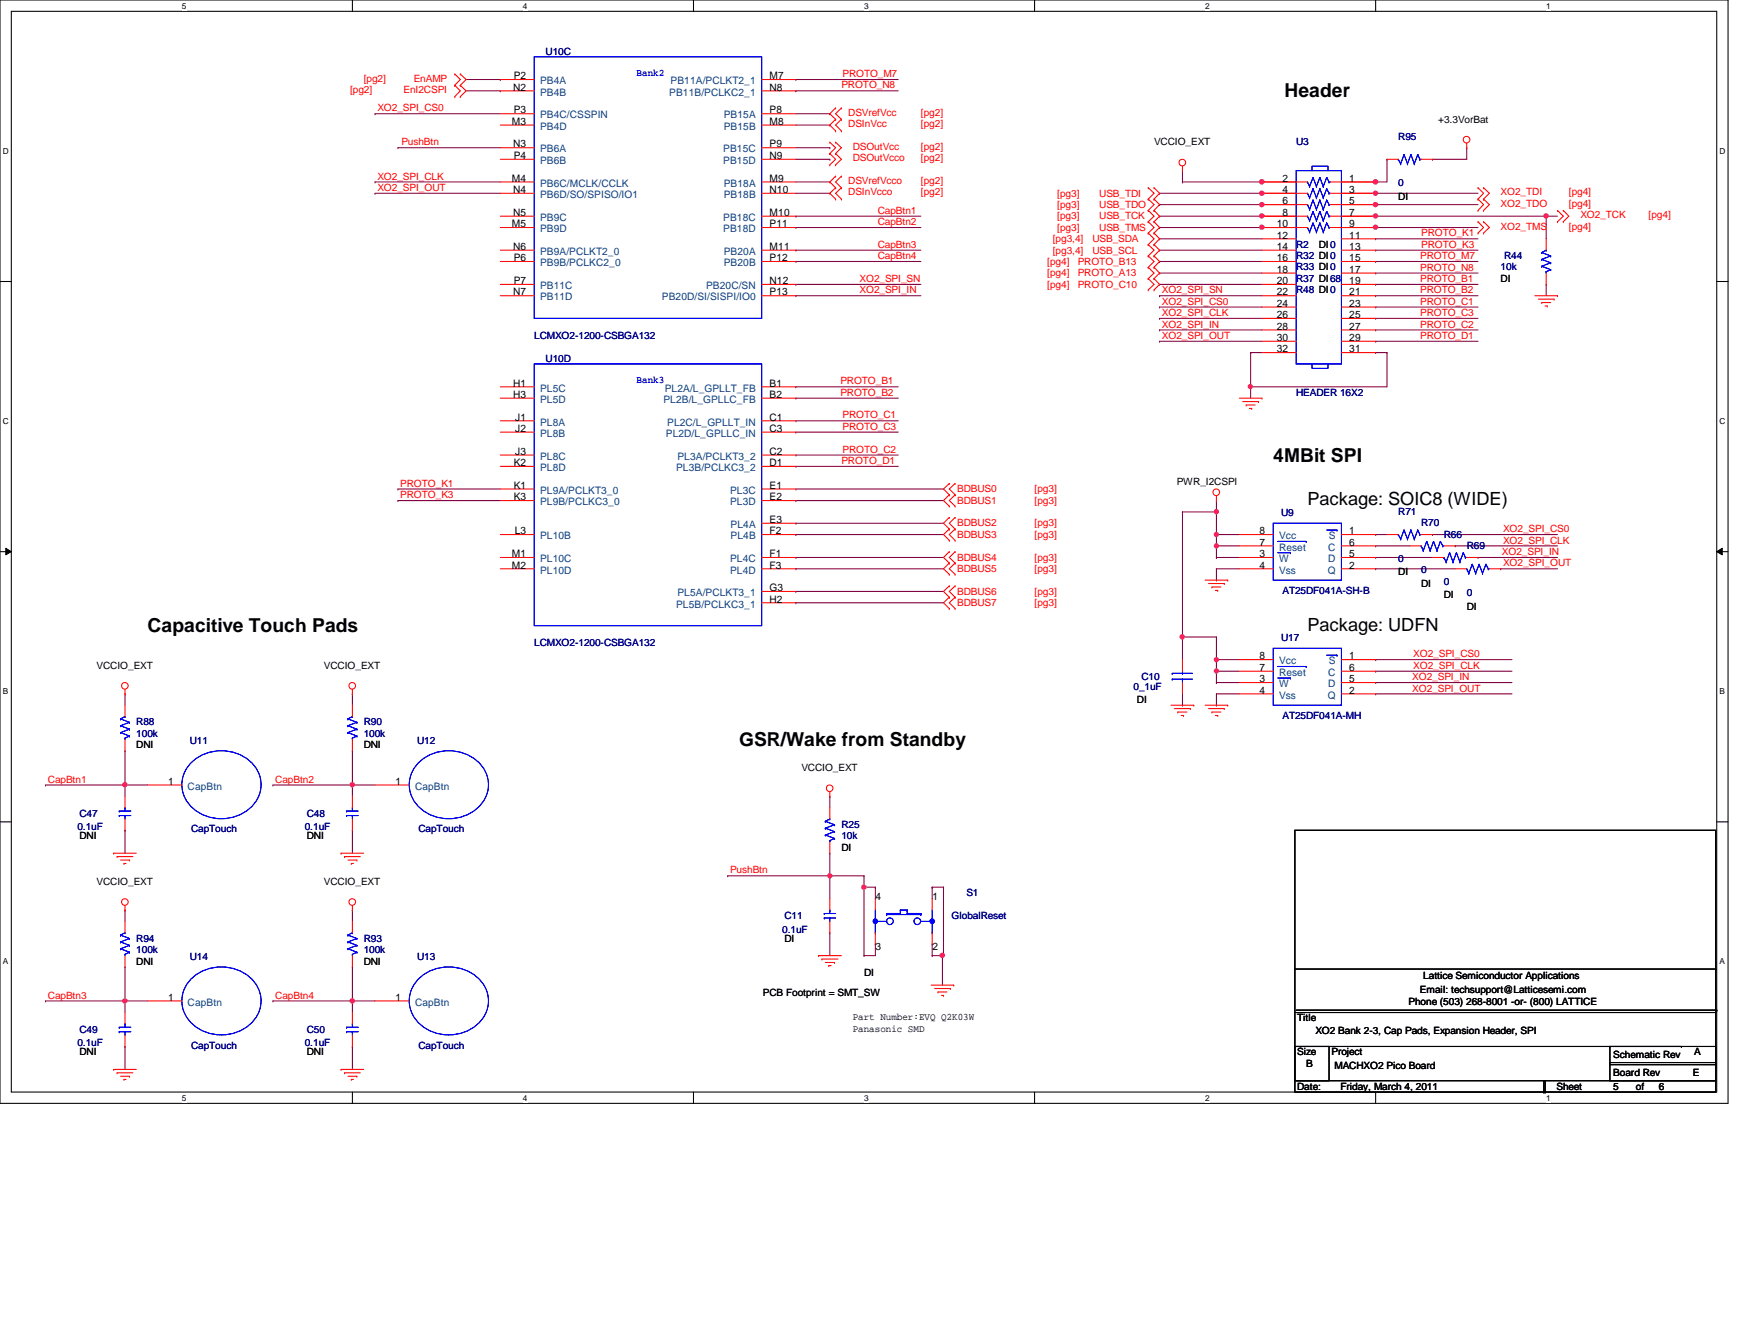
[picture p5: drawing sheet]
<svg xmlns="http://www.w3.org/2000/svg" width="279mm" height="216mm" viewBox="0 0 279 216" stroke-linecap="round" stroke-linejoin="round" font-family="sans-serif">
<defs><g id="words">
<g font-size="3.1">
<text x="206.6" y="15.7">Header</text>
<text x="204.8" y="74.2">4MBit SPI</text>
<text x="23.7" y="101.6">Capacitive Touch Pads</text>
<text x="118.9" y="119.9">GSR/Wake from Standby</text>
</g>
<g font-size="2.9">
<text x="210.3" y="81.2">Package: SOIC8 (WIDE)</text>
<text x="210.3" y="101.4">Package: UDFN</text>
</g>
<g font-size="1.7">
<text x="82.5" y="14.6">N2</text>
<text x="82.6" y="12.7">P2</text>
<text x="123.8" y="14.6">N8</text>
<text x="123.8" y="12.7">M7</text>
<text x="82.3" y="20.1">M3</text>
<text x="82.5" y="23.7">N3</text>
<text x="82.6" y="18.2">P3</text>
<text x="123.8" y="23.7">P9</text>
<text x="123.8" y="20.1">M8</text>
<text x="123.8" y="18.2">P8</text>
<text x="82.3" y="29.2">M4</text>
<text x="82.6" y="25.6">P4</text>
<text x="123.8" y="29.2">M9</text>
<text x="123.8" y="25.6">N9</text>
<text x="206.3" y="29.2">2</text>
<text x="217" y="29.2">1</text>
<text x="82.5" y="34.7">N5</text>
<text x="82.5" y="31">N4</text>
<text x="123.8" y="34.7">M10</text>
<text x="123.8" y="31">N10</text>
<text x="206.3" y="31">4</text>
<text x="206.3" y="32.9">6</text>
<text x="206.3" y="34.7">8</text>
<text x="217" y="31">3</text>
<text x="217" y="32.9">5</text>
<text x="217" y="34.7">7</text>
<text x="82.3" y="36.5">M5</text>
<text x="82.5" y="40.2">N6</text>
<text x="82.6" y="42">P6</text>
<text x="123.8" y="42">P12</text>
<text x="123.8" y="40.2">M11</text>
<text x="123.8" y="36.5">P11</text>
<text x="205.4" y="36.5">10</text>
<text x="205.4" y="38.4">12</text>
<text x="205.4" y="40.2">14</text>
<text x="205.4" y="42">16</text>
<text x="217" y="36.5">9</text>
<text x="217" y="38.4">11</text>
<text x="217" y="40.2">13</text>
<text x="217" y="42">15</text>
<text x="82.5" y="47.5">N7</text>
<text x="82.6" y="45.7">P7</text>
<text x="123.8" y="47.5">P13</text>
<text x="123.8" y="45.7">N12</text>
<text x="205.4" y="43.9">18</text>
<text x="205.4" y="45.7">20</text>
<text x="205.4" y="47.5">22</text>
<text x="217" y="43.9">17</text>
<text x="217" y="45.7">19</text>
<text x="217" y="47.5">21</text>
<text x="205.4" y="49.3">24</text>
<text x="205.4" y="51.1">26</text>
<text x="205.4" y="53">28</text>
<text x="217" y="49.3">23</text>
<text x="217" y="51.1">25</text>
<text x="217" y="53">27</text>
<text x="205.4" y="54.8">30</text>
<text x="205.4" y="56.6">32</text>
<text x="217" y="54.8">29</text>
<text x="217" y="56.6">31</text>
<text x="82.5" y="64">H3</text>
<text x="82.5" y="62.1">H1</text>
<text x="123.8" y="64">B2</text>
<text x="123.8" y="62.1">B1</text>
<text x="82.9" y="69.4">J2</text>
<text x="82.9" y="67.6">J1</text>
<text x="123.8" y="69.4">C3</text>
<text x="123.8" y="67.6">C1</text>
<text x="82.6" y="74.9">K2</text>
<text x="82.9" y="73.1">J3</text>
<text x="123.8" y="74.9">D1</text>
<text x="123.8" y="73.1">C2</text>
<text x="82.6" y="80.4">K3</text>
<text x="82.6" y="78.6">K1</text>
<text x="123.8" y="80.4">E2</text>
<text x="123.8" y="78.6">E1</text>
<text x="82.3" y="89.6">M1</text>
<text x="82.8" y="85.9">L3</text>
<text x="123.8" y="89.6">F1</text>
<text x="123.8" y="85.9">F2</text>
<text x="123.8" y="84.1">E3</text>
<text x="202.6" y="89.6">3</text>
<text x="202.6" y="85.9">8</text>
<text x="202.6" y="87.7">7</text>
<text x="217" y="85.9">1</text>
<text x="217" y="89.6">5</text>
<text x="217" y="87.7">6</text>
<text x="82.3" y="91.4">M2</text>
<text x="123.8" y="95">G3</text>
<text x="123.8" y="91.4">F3</text>
<text x="202.6" y="91.4">4</text>
<text x="217" y="91.4">2</text>
<text x="123.8" y="96.9">H2</text>
<text x="202.6" y="106">8</text>
<text x="202.6" y="107.9">7</text>
<text x="217" y="106">1</text>
<text x="217" y="107.9">6</text>
<text x="202.6" y="109.7">3</text>
<text x="202.6" y="111.5">4</text>
<text x="217" y="111.5">2</text>
<text x="217" y="109.7">5</text>
<text x="27.1" y="126.2">1</text>
<text x="63.6" y="126.2">1</text>
<text x="140.8" y="144.7">4</text>
<text x="150" y="144.7">1</text>
<text x="140.8" y="152.7">3</text>
<text x="150" y="152.7">2</text>
<text x="27.1" y="160.9">1</text>
<text x="63.6" y="160.9">1</text>
</g>
<g font-size="1.7" fill="#004080">
<text x="86.9" y="15.4">PB4B</text>
<text x="86.9" y="13.5">PB4A</text>
<text x="107.7" y="15.4">PB11B/PCLKC2_1</text>
<text x="107.9" y="13.5">PB11A/PCLKT2_1</text>
<text x="86.9" y="20.9">PB4D</text>
<text x="86.9" y="19">PB4C/CSSPIN</text>
<text x="116.4" y="20.9">PB15B</text>
<text x="116.4" y="19">PB15A</text>
<text x="86.9" y="26.4">PB6B</text>
<text x="86.9" y="24.5">PB6A</text>
<text x="116.3" y="26.4">PB15D</text>
<text x="116.3" y="24.5">PB15C</text>
<text x="86.9" y="35.5">PB9C</text>
<text x="86.9" y="31.8">PB6D/SO/SPISO/IO1</text>
<text x="86.9" y="30">PB6C/MCLK/CCLK</text>
<text x="116.3" y="35.5">PB18C</text>
<text x="116.4" y="31.8">PB18B</text>
<text x="116.4" y="30">PB18A</text>
<text x="86.9" y="41">PB9A/PCLKT2_0</text>
<text x="86.9" y="37.3">PB9D</text>
<text x="116.3" y="37.3">PB18D</text>
<text x="116.4" y="41">PB20A</text>
<text x="86.9" y="46.5">PB11C</text>
<text x="86.9" y="42.8">PB9B/PCLKC2_0</text>
<text x="113.6" y="46.5">PB20C/SN</text>
<text x="116.4" y="42.8">PB20B</text>
<text x="86.9" y="48.3">PB11D</text>
<text x="106.5" y="48.3">PB20D/SI/SISPI/IO0</text>
<text x="86.9" y="64.8">PL5D</text>
<text x="86.9" y="62.9">PL5C</text>
<text x="106.7" y="64.8">PL2B/L_GPLLC_FB</text>
<text x="106.9" y="62.9">PL2A/L_GPLLT_FB</text>
<text x="86.9" y="70.2">PL8B</text>
<text x="86.9" y="68.4">PL8A</text>
<text x="107.1" y="70.2">PL2D/L_GPLLC_IN</text>
<text x="107.3" y="68.4">PL2C/L_GPLLT_IN</text>
<text x="86.9" y="75.7">PL8D</text>
<text x="86.9" y="73.9">PL8C</text>
<text x="108.8" y="75.7">PL3B/PCLKC3_2</text>
<text x="109" y="73.9">PL3A/PCLKT3_2</text>
<text x="86.9" y="81.2">PL9B/PCLKC3_0</text>
<text x="86.9" y="79.4">PL9A/PCLKT3_0</text>
<text x="117.4" y="81.2">PL3D</text>
<text x="117.4" y="79.4">PL3C</text>
<text x="86.9" y="86.7">PL10B</text>
<text x="117.5" y="86.7">PL4B</text>
<text x="117.5" y="84.9">PL4A</text>
<text x="205.7" y="86.7">Vcc</text>
<text x="205.7" y="88.5">Reset</text>
<text x="213.7" y="88.5">C</text>
<text x="213.7" y="86.7">S</text>
<text x="86.9" y="92.2">PL10D</text>
<text x="86.9" y="90.4">PL10C</text>
<text x="109" y="95.8">PL5A/PCLKT3_1</text>
<text x="117.4" y="92.2">PL4D</text>
<text x="117.4" y="90.4">PL4C</text>
<text x="205.7" y="90.4">W</text>
<text x="205.7" y="92.2">Vss</text>
<text x="213.6" y="92.2">Q</text>
<text x="213.7" y="90.4">D</text>
<text x="108.8" y="97.7">PL5B/PCLKC3_1</text>
<text x="205.7" y="106.8">Vcc</text>
<text x="213.7" y="106.8">S</text>
<text x="205.7" y="110.5">W</text>
<text x="205.7" y="112.3">Vss</text>
<text x="205.7" y="108.7">Reset</text>
<text x="213.6" y="112.3">Q</text>
<text x="213.7" y="110.5">D</text>
<text x="213.7" y="108.7">C</text>
<text x="30.2" y="127">CapBtn</text>
<text x="66.8" y="127">CapBtn</text>
<text x="30.2" y="161.7">CapBtn</text>
<text x="66.8" y="161.7">CapBtn</text>
</g>
<g font-size="1.6" fill="#000080">
<text x="87.8" y="8.8">U10C</text>
<text x="208.5" y="23.4">U3</text>
<text x="224.9" y="22.5">R95</text>
<text x="224.9" y="30">0</text>
<text x="208.5" y="39.8">R2</text>
<text x="208.5" y="41.7">R32 DI0</text>
<text x="241.9" y="41.7">R44</text>
<text x="208.5" y="43.5">R33 DI0</text>
<text x="208.5" y="45.3">R37 DI68</text>
<text x="208.5" y="47.2">R48 DI0</text>
<text x="241.4" y="43.5">10k</text>
<text x="85.9" y="54.5">LCMXO2-1200-CSBGA132</text>
<text x="87.8" y="58.1">U10D</text>
<text x="208.5" y="63.6">HEADER 16X2</text>
<text x="206.1" y="83">U9</text>
<text x="224.9" y="82.8">R71</text>
<text x="228.6" y="84.6">R70</text>
<text x="232.2" y="86.5">R66</text>
<text x="235.9" y="88.3">R69</text>
<text x="206.3" y="95.4">AT25DF041A-SH-B</text>
<text x="224.9" y="90.3">0</text>
<text x="228.6" y="92.2">0</text>
<text x="232.2" y="94">0</text>
<text x="235.9" y="95.8">0</text>
<text x="85.9" y="103.8">LCMXO2-1200-CSBGA132</text>
<text x="206.1" y="103.1">U17</text>
<text x="182.3" y="111">0_1uF</text>
<text x="183.6" y="109.3">C10</text>
<text x="21.9" y="116.6">R88</text>
<text x="21.9" y="118.5">100k</text>
<text x="30.5" y="119.6">U11</text>
<text x="58.5" y="116.6">R90</text>
<text x="58.5" y="118.5">100k</text>
<text x="67.1" y="119.6">U12</text>
<text x="206.3" y="115.5">AT25DF041A-MH</text>
<text x="12.8" y="131.3">C47</text>
<text x="49.4" y="131.3">C48</text>
<text x="12.4" y="133.5">0.1uF</text>
<text x="30.7" y="133.8">CapTouch</text>
<text x="49" y="133.5">0.1uF</text>
<text x="67.3" y="133.8">CapTouch</text>
<text x="135.3" y="133.1">R25</text>
<text x="135.3" y="134.9">10k</text>
<text x="125.8" y="149.9">0.1uF</text>
<text x="126.2" y="147.7">C11</text>
<text x="153.1" y="147.7">GlobalReset</text>
<text x="155.4" y="144.1">S1</text>
<text x="21.9" y="151.4">R94</text>
<text x="21.9" y="153.2">100k</text>
<text x="30.5" y="154.3">U14</text>
<text x="58.5" y="151.4">R93</text>
<text x="58.5" y="153.2">100k</text>
<text x="67.1" y="154.3">U13</text>
<text x="12.8" y="166">C49</text>
<text x="49.4" y="166">C50</text>
<text x="12.4" y="168.2">0.1uF</text>
<text x="30.7" y="168.6">CapTouch</text>
<text x="49" y="168.2">0.1uF</text>
<text x="67.3" y="168.6">CapTouch</text>
</g>
<g font-size="1.6" fill="#f00">
<text x="56.3" y="14.9">[pg2]</text>
<text x="58.5" y="13.1">[pg2]</text>
<text x="60.7" y="17.9">XO2_SPI_CS0</text>
<text x="64.9" y="14.9">EnI2CSPI</text>
<text x="66.5" y="13.1">EnAMP</text>
<text x="135.3" y="14.2">PROTO_N8</text>
<text x="135.5" y="12.4">PROTO_M7</text>
<text x="64.6" y="23.4">PushBtn</text>
<text x="136.4" y="18.6">DSVrefVcc</text>
<text x="136.4" y="20.4">DSInVcc</text>
<text x="148.1" y="18.6">[pg2]</text>
<text x="148.1" y="20.4">[pg2]</text>
<text x="60.7" y="28.9">XO2_SPI_CLK</text>
<text x="136.4" y="29.6">DSVrefVcco</text>
<text x="137.2" y="24.1">DSOutVcc</text>
<text x="137.2" y="26">DSOutVcco</text>
<text x="148.1" y="24.1">[pg2]</text>
<text x="148.1" y="26">[pg2]</text>
<text x="148.1" y="29.6">[pg2]</text>
<text x="60.7" y="30.7">XO2_SPI_OUT</text>
<text x="136.4" y="31.4">DSInVcco</text>
<text x="141.2" y="34.4">CapBtn1</text>
<text x="148.1" y="31.4">[pg2]</text>
<text x="170.1" y="33.4">[pg3]</text>
<text x="170.1" y="31.6">[pg3]</text>
<text x="170.1" y="35.3">[pg3]</text>
<text x="176.8" y="33.4">USB_TDO</text>
<text x="176.8" y="31.6">USB_TDI</text>
<text x="176.8" y="35.3">USB_TCK</text>
<text x="241.4" y="33.2">XO2_TDO</text>
<text x="241.4" y="31.4">XO2_TDI</text>
<text x="252.3" y="33.2">[pg4]</text>
<text x="252.3" y="31.4">[pg4]</text>
<text x="254.2" y="35.1">XO2_TCK</text>
<text x="265.2" y="35.1">[pg4]</text>
<text x="141.2" y="36.2">CapBtn2</text>
<text x="141.2" y="39.8">CapBtn3</text>
<text x="141.2" y="41.7">CapBtn4</text>
<text x="169.3" y="38.9">[pg3,4]</text>
<text x="169.3" y="40.8">[pg3,4]</text>
<text x="170.1" y="37.1">[pg3]</text>
<text x="175.7" y="38.9">USB_SDA</text>
<text x="175.7" y="40.8">USB_SCL</text>
<text x="176.8" y="37.1">USB_TMS</text>
<text x="228.4" y="41.7">PROTO_M7</text>
<text x="228.6" y="38">PROTO_K1</text>
<text x="228.6" y="39.8">PROTO_K3</text>
<text x="241.4" y="36.9">XO2_TMS</text>
<text x="252.3" y="36.9">[pg4]</text>
<text x="138.3" y="47.2">XO2_SPI_IN</text>
<text x="138.3" y="45.3">XO2_SPI_SN</text>
<text x="168.4" y="42.6">[pg4]</text>
<text x="168.4" y="44.4">[pg4]</text>
<text x="168.4" y="46.2">[pg4]</text>
<text x="173.4" y="42.6">PROTO_B13</text>
<text x="173.4" y="44.4">PROTO_A13</text>
<text x="173.4" y="46.2">PROTO_C10</text>
<text x="186.9" y="47.2">XO2_SPI_SN</text>
<text x="228.4" y="43.5">PROTO_N8</text>
<text x="228.4" y="45.3">PROTO_B1</text>
<text x="228.4" y="47.2">PROTO_B2</text>
<text x="186.9" y="52.7">XO2_SPI_IN</text>
<text x="186.9" y="50.8">XO2_SPI_CLK</text>
<text x="186.9" y="49">XO2_SPI_CS0</text>
<text x="228.4" y="49">PROTO_C1</text>
<text x="228.4" y="50.8">PROTO_C3</text>
<text x="228.4" y="52.7">PROTO_C2</text>
<text x="186.9" y="54.5">XO2_SPI_OUT</text>
<text x="228.4" y="54.5">PROTO_D1</text>
<text x="135.2" y="61.8">PROTO_B1</text>
<text x="135.2" y="63.6">PROTO_B2</text>
<text x="135.5" y="67.3">PROTO_C1</text>
<text x="135.5" y="69.1">PROTO_C3</text>
<text x="135.3" y="74.6">PROTO_D1</text>
<text x="135.5" y="72.8">PROTO_C2</text>
<text x="64.4" y="78.2">PROTO_K1</text>
<text x="64.4" y="80.1">PROTO_K3</text>
<text x="154" y="81">BDBUS1</text>
<text x="154" y="79.2">BDBUS0</text>
<text x="166.4" y="81">[pg3]</text>
<text x="166.4" y="79.2">[pg3]</text>
<text x="154" y="84.6">BDBUS2</text>
<text x="154" y="86.5">BDBUS3</text>
<text x="166.4" y="84.6">[pg3]</text>
<text x="166.4" y="86.5">[pg3]</text>
<text x="241.6" y="89.2">XO2_SPI_IN</text>
<text x="241.8" y="87.4">XO2_SPI_CLK</text>
<text x="241.8" y="85.6">XO2_SPI_CS0</text>
<text x="154" y="90.1">BDBUS4</text>
<text x="154" y="91.9">BDBUS5</text>
<text x="154" y="95.6">BDBUS6</text>
<text x="166.4" y="90.1">[pg3]</text>
<text x="166.4" y="91.9">[pg3]</text>
<text x="166.4" y="95.6">[pg3]</text>
<text x="241.8" y="91.1">XO2_SPI_OUT</text>
<text x="154" y="97.5">BDBUS7</text>
<text x="166.4" y="97.5">[pg3]</text>
<text x="227.3" y="107.5">XO2_SPI_CLK</text>
<text x="227.3" y="105.7">XO2_SPI_CS0</text>
<text x="227.2" y="109.3">XO2_SPI_IN</text>
<text x="227.2" y="111.2">XO2_SPI_OUT</text>
<text x="7.7" y="125.8">CapBtn1</text>
<text x="44.3" y="125.8">CapBtn2</text>
<text x="117.4" y="140.4">PushBtn</text>
<text x="7.7" y="160.5">CapBtn3</text>
<text x="44.3" y="160.5">CapBtn4</text>
</g>
<g font-size="1.6" fill="#00f">
<text x="102.4" y="12.2">Bank2</text>
<text x="102.4" y="61.6">Bank3</text>
</g>
<g font-size="1.6">
<text x="185.6" y="23.4">VCCIO_EXT</text>
<text x="231.4" y="19.7">+3.3VorBat</text>
<text x="224.9" y="32.2">DI</text>
<text x="212.1" y="39.8">DI0</text>
<text x="241.4" y="45.3">DI</text>
<text x="189.3" y="77.9">PWR_I2CSPI</text>
<text x="224.9" y="92.5">DI</text>
<text x="228.6" y="94.3">DI</text>
<text x="232.2" y="96.2">DI</text>
<text x="235.9" y="98">DI</text>
<text x="15.5" y="107.5">VCCIO_EXT</text>
<text x="52.1" y="107.5">VCCIO_EXT</text>
<text x="182.9" y="113">DI</text>
<text x="21.9" y="120.3">DNI</text>
<text x="58.5" y="120.3">DNI</text>
<text x="128.9" y="124">VCCIO_EXT</text>
<text x="12.8" y="134.9">DNI</text>
<text x="49.4" y="134.9">DNI</text>
<text x="135.3" y="136.8">DI</text>
<text x="15.5" y="142.2">VCCIO_EXT</text>
<text x="52.1" y="142.2">VCCIO_EXT</text>
<text x="21.9" y="155.1">DNI</text>
<text x="58.5" y="155.1">DNI</text>
<text x="126.2" y="151.4">DI</text>
<text x="122.7" y="160.2">PCB Footprint = SMT_SW</text>
<text x="139" y="156.9">DI</text>
<text x="226.6" y="161.6">Phone (503) 268-8001 -or- (800) LATTICE</text>
<text x="228.4" y="159.6">Email: techsupport@Latticesemi.com</text>
<text x="228.9" y="157.4">Lattice Semiconductor Applications</text>
<text x="137.2" y="164">Part Number:EVQ Q2K03W</text>
<text x="137.2" y="165.9">Panasonic SMD</text>
<text x="208.7" y="164.2">Title</text>
<text x="211.6" y="166.2">XO2 Bank 2-3, Cap Pads, Expansion Header, SPI</text>
<text x="12.8" y="169.7">DNI</text>
<text x="49.4" y="169.7">DNI</text>
<text x="208.7" y="169.7">Size</text>
<text x="210.1" y="171.5">B</text>
<text x="214.2" y="169.7">Project</text>
<text x="214.7" y="171.9">MACHXO2 Pico Board</text>
<text x="259.5" y="173">Board Rev</text>
<text x="259.5" y="170.1">Schematic Rev</text>
<text x="272.3" y="173">E</text>
<text x="272.5" y="169.7">A</text>
<text x="208.7" y="175.2">Date:</text>
<text x="215.6" y="175.2">Friday, March 4, 2011</text>
<text x="250.4" y="175.2">Sheet</text>
<text x="259.5" y="175.2">5</text>
<text x="263.1" y="175.2">of</text>
<text x="266.8" y="175.2">6</text>
</g>
<g font-size="1.3">
<text x="29.3" y="1.4">5</text>
<text x="84.1" y="1.4">4</text>
<text x="139" y="1.4">3</text>
<text x="193.8" y="1.4">2</text>
<text x="248.7" y="1.4">1</text>
<text x=".5" y="24.7">D</text>
<text x="276.6" y="24.7">D</text>
<text x=".5" y="68.2">C</text>
<text x="276.6" y="68.2">C</text>
<text x=".5" y="111.6">B</text>
<text x="276.6" y="111.6">B</text>
<text x=".5" y="155">A</text>
<text x="276.6" y="155">A</text>
<text x="29.3" y="177">5</text>
<text x="84.1" y="177">4</text>
<text x="139" y="177">3</text>
<text x="193.8" y="177">2</text>
<text x="248.7" y="177">1</text>
</g>
</g></defs>
<path d="M0 0h278v177.4h-278zM1.8 1.8h274.3v173.8h-274.3z" fill="none" stroke="#000" stroke-width=".17"/>
<g fill="#fff">
<path d="M29.3 .2h.7v1.5h-.7z"/>
<path d="M29.3 175.8h.7v1.4h-.7z"/>
</g>
<path d="M56.7 0v1.8M56.7 175.6v1.8" fill="none" stroke="#000" stroke-width=".17"/>
<g fill="#fff">
<path d="M84.1 .2h.7v1.5h-.7z"/>
<path d="M84.1 175.8h.7v1.4h-.7z"/>
</g>
<path d="M111.5 0v1.8M111.5 175.6v1.8" fill="none" stroke="#000" stroke-width=".17"/>
<g fill="#fff">
<path d="M139 .2h.7v1.5h-.7z"/>
<path d="M139 175.8h.7v1.4h-.7z"/>
</g>
<path d="M166.4 0v1.8M166.4 175.6v1.8" fill="none" stroke="#000" stroke-width=".17"/>
<g fill="#fff">
<path d="M193.8 .2h.8v1.5h-.8z"/>
<path d="M193.8 175.8h.8v1.4h-.8z"/>
</g>
<path d="M221.3 0v1.8M221.3 175.6v1.8" fill="none" stroke="#000" stroke-width=".17"/>
<g fill="#fff">
<path d="M248.7 .2h.7v1.5h-.7z"/>
<path d="M248.7 175.8h.7v1.4h-.7z"/>
<path d="M.5 23.5h.9v1.5h-.9z"/>
<path d="M276.6 23.5h.9v1.5h-.9z"/>
<path d="M.5 67h.9v1.5h-.9z"/>
<path d="M276.6 67h.9v1.5h-.9z"/>
</g>
<path d="M0 45.3h1.8M276.1 45.3h1.9" fill="none" stroke="#000" stroke-width=".17"/>
<g fill="#fff">
<path d="M.5 110.4h.8v1.5h-.8z"/>
<path d="M276.6 110.4h.9v1.5h-.9z"/>
</g>
<path d="M0 88.7h1.8M276.1 88.7h1.9" fill="none" stroke="#000" stroke-width=".17"/>
<path d="M.9 88.1l.9 .6-.9 .5zM276.1 88.7l.9-.6v1.1z" fill="#000"/>
<path d="M.9 88.1l.9 .6-.9 .5zM276.1 88.7l.9-.6v1.1z" fill="none" stroke="#000" stroke-width=".16"/>
<g fill="#fff">
<path d="M.5 153.8h.8v1.5h-.8z"/>
<path d="M276.6 153.8h.9v1.5h-.9z"/>
</g>
<path d="M0 132.1h1.8M276.1 132.1h1.9" fill="none" stroke="#000" stroke-width=".17"/>
<g fill="none" stroke="#800040" stroke-width=".17">
<path d="M60.3 18.3h.1M60.3 18.3h20.2M75 12.8h5.5M75 14.6h5.5M80.5 12.8h.1M80.5 14.6h.1M128 12.8h.1M128 14.6h.1M128 18.3h5.5M128 12.8h16.5M128 14.6h16.5M133.5 18.3h.1"/>
<path d="M60.3 29.3h.1M60.3 31.1h.1M60.3 29.3h20.2M60.3 31.1h20.2M64 23.7h.1M64 23.7h16.5M128 36.6h.1M128 34.8h.1M128 36.6h20.1M128 34.8h20.1M128 20.1h5.5M128 23.7h5.5"/>
<path d="M128 29.3h5.5M128 31.1h5.5M128 25.6h5.5M133.5 20.1h.1M133.5 23.7h.1M133.5 29.3h.1M133.5 31.1h.1M133.5 25.6h.1M128 40.2h.1M128 42h.1M128 47.5h.1M128 40.2h20.1"/>
<path d="M128 42h20.1M128 47.5h20.1M64 78.6h.1M64 78.6h16.5M128 78.6h.1M128 62.2h.1M128 64h.1M128 67.6h.1M128 69.5h.1M128 73.2h.1M128 75h.1M128 78.6h23.8"/>
<path d="M128 62.2h16.5M128 64h16.5M128 67.6h16.5M128 69.5h16.5M128 73.2h16.5M128 75h16.5M64 80.5h.1M64 80.5h16.5M128 80.5h.1M128 84.1h.1M128 85.9h.1M128 89.6h.1"/>
<path d="M128 91.4h.1M128 95.1h.1M128 96.9h.1M128 80.5h23.8M128 84.1h23.8M128 85.9h23.8M128 89.6h23.8M128 91.4h23.8M128 95.1h23.8M128 96.9h23.8M20.1 111.5h.1M20.1 111.5v1.9"/>
<path d="M20.1 126.2h.1M20.1 126.2v1.8"/>
</g>
<circle cx="20.1" cy="126.1" r=".36" fill="#f0f"/>
<circle cx="20.1" cy="126.1" r=".36" fill="none" stroke="#f0f" stroke-width=".17"/>
<path d="M7.3 126.2h.1M7.3 126.2h16.4M20.1 133.5h.1M20.1 126.2h.1M20.1 120.7h.1M20.1 120.7v5.5M20.1 133.5v3.7M56.7 146.3h.1M56.7 146.3v1.8M56.7 160.9h.1M56.7 160.9v1.9" fill="none" stroke="#800040" stroke-width=".17"/>
<circle cx="56.7" cy="160.9" r=".36" fill="#f0f"/>
<circle cx="56.7" cy="160.9" r=".36" fill="none" stroke="#f0f" stroke-width=".17"/>
<path d="M20.1 146.3h.1M20.1 146.3v1.8M56.7 155.4h.1M56.7 155.4v5.5M20.1 160.9h.1M20.1 160.9v1.9M43.9 160.9h.1M43.9 160.9h16.4M56.7 168.2h.1M56.7 160.9h.1M56.7 168.2v3.7" fill="none" stroke="#800040" stroke-width=".17"/>
<circle cx="20.1" cy="160.9" r=".36" fill="#f0f"/>
<circle cx="20.1" cy="160.9" r=".36" fill="none" stroke="#f0f" stroke-width=".17"/>
<path d="M56.7 111.5h.1M56.7 111.5v1.9M56.7 126.2h.1M56.7 126.2v1.8M20.1 155.4h.1M20.1 155.4v5.5M7.3 160.9h.1M7.3 160.9h16.4M20.1 168.2h.1M20.1 160.9h.1M20.1 168.2v3.7" fill="none" stroke="#800040" stroke-width=".17"/>
<circle cx="56.7" cy="126.1" r=".36" fill="#f0f"/>
<circle cx="56.7" cy="126.1" r=".36" fill="none" stroke="#f0f" stroke-width=".17"/>
<g fill="none" stroke="#800040" stroke-width=".17">
<path d="M43.9 126.2h.1M43.9 126.2h16.4M56.7 133.5h.1M56.7 126.2h.1M56.7 120.7h.1M56.7 120.7v5.5M56.7 133.5v3.7M133.5 128h.1M133.5 128v1.8M117.1 140.8h.1M117.1 140.8h16.4M139 140.8h.1"/>
<path d="M139 142.6h.1M139 140.8v12.8M139 142.6h1.8M140.8 142.6h.1M140.8 142.6v1.9"/>
</g>
<circle cx="139" cy="142.6" r=".36" fill="#f0f"/>
<circle cx="139" cy="142.6" r=".36" fill="none" stroke="#f0f" stroke-width=".17"/>
<path d="M139 153.6h.1M140.8 151.8h.1M140.8 151.8v1.8h-1.8M149.9 151.8h.1M149.9 142.6h.1M149.9 142.6v1.9M149.9 151.8v1.8M149.9 142.6h1.9M151.6 153.6h.1M151.6 153.6v4.8" fill="none" stroke="#800040" stroke-width=".17"/>
<circle cx="151.6" cy="153.6" r=".36" fill="#f0f"/>
<circle cx="151.6" cy="153.6" r=".36" fill="none" stroke="#f0f" stroke-width=".17"/>
<path d="M133.5 137.2h.1M133.5 137.2v3.6M149.9 153.6h.1M149.9 153.6h1.7" fill="none" stroke="#800040" stroke-width=".17"/>
<circle cx="133.5" cy="140.8" r=".34" fill="#f0f"/>
<circle cx="133.5" cy="140.8" r=".34" fill="none" stroke="#f0f" stroke-width=".17"/>
<path d="M190.2 27.4h.1M190.2 27.4v1.9M203 34.8h.1M203 34.8h5.5M133.5 149.9h.1M133.5 140.8h.1M133.5 140.8v3.7M133.5 149.9v3.7M133.5 140.8h5.5M151.6 153.6h.1M151.8 142.6h.1M151.8 142.6v11h-.2" fill="none" stroke="#800040" stroke-width=".17"/>
<circle cx="203" cy="34.7" r=".36" fill="#f0f"/>
<circle cx="203" cy="34.7" r=".36" fill="none" stroke="#f0f" stroke-width=".17"/>
<path d="M186.5 34.8h.1M186.5 36.6h.1M186.5 38.4h.1M186.5 34.8h16.5M186.5 36.6h16.5M186.5 38.4h16.5M215.8 29.3h.1M215.8 31.1h.1M215.8 29.3h5.5M215.8 31.1h5.5M221.3 56.7h.1M221.3 56.7h1.8" fill="none" stroke="#800040" stroke-width=".17"/>
<circle cx="221.3" cy="31.1" r=".36" fill="#f0f"/>
<circle cx="221.3" cy="31.1" r=".36" fill="none" stroke="#f0f" stroke-width=".17"/>
<path d="M215.8 32.9h.1M215.8 32.9h5.5" fill="none" stroke="#800040" stroke-width=".17"/>
<circle cx="221.3" cy="32.9" r=".36" fill="#f0f"/>
<circle cx="221.3" cy="32.9" r=".36" fill="none" stroke="#f0f" stroke-width=".17"/>
<path d="M215.8 34.8h.1M215.8 34.8h5.5" fill="none" stroke="#800040" stroke-width=".17"/>
<circle cx="221.3" cy="34.7" r=".36" fill="#f0f"/>
<circle cx="221.3" cy="34.7" r=".36" fill="none" stroke="#f0f" stroke-width=".17"/>
<path d="M223.1 56.7h.1M223.1 56.7v5.5h-21.9M201.2 62.2h.1" fill="none" stroke="#800040" stroke-width=".17"/>
<circle cx="201.1" cy="62.1" r=".34" fill="#f0f"/>
<circle cx="201.1" cy="62.1" r=".34" fill="none" stroke="#f0f" stroke-width=".17"/>
<path d="M248.7 34.8h.1M248.7 34.8h1.8M186.5 40.2h.1M186.5 40.2h16.5M201.2 56.7h.1M201.2 56.7v5.5" fill="none" stroke="#800040" stroke-width=".17"/>
<circle cx="248.7" cy="34.7" r=".36" fill="#f0f"/>
<circle cx="248.7" cy="34.7" r=".36" fill="none" stroke="#f0f" stroke-width=".17"/>
<path d="M215.8 36.6h.1M215.8 36.6h5.5" fill="none" stroke="#800040" stroke-width=".17"/>
<circle cx="221.3" cy="36.5" r=".36" fill="#f0f"/>
<circle cx="221.3" cy="36.5" r=".36" fill="none" stroke="#f0f" stroke-width=".17"/>
<path d="M203 36.6h.1M203 36.6h5.5M221.3 31.1h.1M221.3 31.1h16.4" fill="none" stroke="#800040" stroke-width=".17"/>
<circle cx="203" cy="36.5" r=".36" fill="#f0f"/>
<circle cx="203" cy="36.5" r=".36" fill="none" stroke="#f0f" stroke-width=".17"/>
<g fill="none" stroke="#800040" stroke-width=".17">
<path d="M221.3 38.4h.1M221.3 36.6h.1M221.3 29.3h.1M221.3 38.4h16.4M221.3 36.6h16.4M221.3 29.3h1.8M201.2 56.7h.1M201.2 56.7h1.8M221.3 40.2h.1M221.3 42h.1M221.3 43.9h.1M221.3 45.7h.1"/>
<path d="M221.3 47.5h.1M221.3 49.4h.1M221.3 51.2h.1M221.3 53h.1M221.3 54.9h.1M221.3 40.2h16.4M221.3 42h16.4M221.3 43.9h16.4M221.3 45.7h16.4M221.3 47.5h16.4M221.3 49.4h16.4M221.3 51.2h16.4"/>
<path d="M221.3 53h16.4M221.3 54.9h16.4M201.2 62.2h.1M201.2 62.2v1.8"/>
</g>
<circle cx="221.2" cy="29.2" r=".37" fill="#f0f"/>
<circle cx="221.2" cy="29.2" r=".37" fill="none" stroke="#f0f" stroke-width=".17"/>
<path d="M203 29.3h.1M203 29.3h5.5M248.7 34.8h.1M248.7 34.8v3.6M248.7 45.7h.1M248.7 45.7v1.8" fill="none" stroke="#800040" stroke-width=".17"/>
<circle cx="203" cy="29.2" r=".37" fill="#f0f"/>
<circle cx="203" cy="29.2" r=".37" fill="none" stroke="#f0f" stroke-width=".17"/>
<path d="M203 31.1h.1M203 31.1h5.5M221.3 34.8h.1M221.3 34.8h27.4M223.1 25.6h.1M223.1 25.6v3.7M230.4 25.6h.1M235.9 23.7h.1M235.9 23.7v1.9h-5.5" fill="none" stroke="#800040" stroke-width=".17"/>
<circle cx="203" cy="31.1" r=".36" fill="#f0f"/>
<circle cx="203" cy="31.1" r=".36" fill="none" stroke="#f0f" stroke-width=".17"/>
<path d="M203 32.9h.1M203 32.9h5.5M221.3 32.9h.1M221.3 32.9h16.4" fill="none" stroke="#800040" stroke-width=".17"/>
<circle cx="203" cy="32.9" r=".36" fill="#f0f"/>
<circle cx="203" cy="32.9" r=".36" fill="none" stroke="#f0f" stroke-width=".17"/>
<g fill="none" stroke="#800040" stroke-width=".17">
<path d="M186.5 31.1h.1M186.5 32.9h.1M186.5 31.1h16.5M186.5 32.9h16.5M190.2 29.3h.1M190.2 29.3h12.8M186.5 42h.1M186.5 43.9h.1M186.5 42h16.5M186.5 43.9h16.5M190.2 102.4h.1M190.2 102.4h5.5"/>
<path d="M195.7 111.5h.1M195.7 106h.1M195.7 102.4h.1M195.7 111.5h3.6M195.7 106h3.6M195.7 102.4v3.6"/>
</g>
<circle cx="195.7" cy="106" r=".34" fill="#f0f"/>
<circle cx="195.7" cy="106" r=".34" fill="none" stroke="#f0f" stroke-width=".17"/>
<path d="M195.7 113.4h.1M195.7 107.9h.1M195.7 106v1.9M195.7 111.5v1.9" fill="none" stroke="#800040" stroke-width=".17"/>
<circle cx="195.7" cy="107.9" r=".34" fill="#f0f"/>
<circle cx="195.7" cy="107.9" r=".34" fill="none" stroke="#f0f" stroke-width=".17"/>
<g fill="none" stroke="#800040" stroke-width=".17">
<path d="M190.2 82.3h.1M190.2 82.3v23.7M221.3 85.9h.1M221.3 85.9h1.8M190.2 102.4h.1M195.7 109.7h.1M195.7 107.9h.1M195.7 109.7h3.6M195.7 107.9h3.6M221.3 109.7h.1M221.3 107.9h.1M221.3 111.5h.1"/>
<path d="M221.3 106h.1M221.3 109.7h21.9M221.3 107.9h21.9M221.3 111.5h21.9M221.3 106h21.9"/>
</g>
<circle cx="190.1" cy="102.4" r=".35" fill="#f0f"/>
<circle cx="190.1" cy="102.4" r=".35" fill="none" stroke="#f0f" stroke-width=".17"/>
<path d="M190.2 82.3h.1M190.2 82.3h5.5M195.7 91.4h.1M195.7 85.9h.1M195.7 82.3h.1M195.7 91.4h3.6M195.7 85.9h3.6M195.7 82.3v3.6M190.2 113.4h.1M190.2 111.5v1.9" fill="none" stroke="#800040" stroke-width=".17"/>
<circle cx="195.7" cy="85.9" r=".34" fill="#f0f"/>
<circle cx="195.7" cy="85.9" r=".34" fill="none" stroke="#f0f" stroke-width=".17"/>
<circle cx="195.7" cy="82.2" r=".34" fill="#f0f"/>
<circle cx="195.7" cy="82.2" r=".34" fill="none" stroke="#f0f" stroke-width=".17"/>
<path d="M195.7 93.3h.1M195.7 89.6h.1M195.7 87.8h.1M195.7 87.8v1.8M195.7 91.4v1.9M195.7 89.6h3.6M195.7 87.8h3.6" fill="none" stroke="#800040" stroke-width=".17"/>
<circle cx="195.7" cy="87.8" r=".34" fill="#f0f"/>
<circle cx="195.7" cy="87.8" r=".34" fill="none" stroke="#f0f" stroke-width=".17"/>
<g fill="none" stroke="#800040" stroke-width=".17">
<path d="M128 45.7h.1M128 45.7h20.1M186.5 45.7h.1M186.5 47.5h.1M186.5 53h.1M186.5 51.2h.1M186.5 54.9h.1M186.5 49.4h.1M186.5 45.7h16.5M186.5 47.5h16.5M186.5 53h16.5M186.5 51.2h16.5"/>
<path d="M186.5 54.9h16.5M186.5 49.4h16.5M195.7 87.8h.1M195.7 82.3h.1M195.7 80.5v1.8M195.7 85.9v1.9M221.3 87.8h.1M221.3 89.6h.1M221.3 91.4h.1M221.3 89.6h9.1M221.3 87.8h5.5M221.3 91.4h12.8"/>
<path d="M230.4 85.9h.1M230.4 85.9h20.1M234.1 87.8h.1M234.1 87.8h16.4M237.7 89.6h.1M237.7 89.6h12.8M241.4 91.4h.1M241.4 91.4h9.1M195.7 109.7h.1M195.7 107.9v1.8"/>
</g>
<g fill="none" stroke="#f00" stroke-width=".17">
<path d="M73.2 13.7h.1M73.2 11.9h.1M73.2 15.5h.1M73.2 11.9l.8 .9-.8 .9M73.2 13.7l.8 .9-.8 .9M74 11.9h.1M74 13.7h.1M74 15.5h.1M74 11.9l1 .9-1 .9M74 13.7l1 .9-1 .9M80.5 18.3h5.4M80.5 14.6h5.4"/>
<path d="M80.5 12.8h5.4M122.5 18.3h5.5M122.5 14.6h5.5M122.5 12.8h5.5M134.4 17.4h.1M134.4 19.2h.1M134.4 17.4l-.9 .9 .9 .9M134.4 19.2l-.9 .9 .9 .9M135.3 19.2h.1M135.3 17.4h.1M135.3 17.4l-.9 .9 .9 .9M135.3 19.2l-.9 .9 .9 .9"/>
<path d="M80.5 36.6h5.4M80.5 34.8h5.4M80.5 31.1h5.4M80.5 29.3h5.4M80.5 25.6h5.4M80.5 23.7h5.4M80.5 20.1h5.4M122.5 36.6h5.5M122.5 34.8h5.5M122.5 31.1h5.5M122.5 29.3h5.5M122.5 25.6h5.5"/>
<path d="M122.5 23.7h5.5M122.5 20.1h5.5M133.5 24.7h.1M133.5 22.9h.1M133.5 26.5h.1M133.5 22.9l.9 .8-.9 1M133.5 24.7l.9 .9-.9 .9M134.4 21h.1M134.4 24.7h.1M134.4 22.9h.1M134.4 28.3h.1M134.4 30.2h.1"/>
<path d="M134.4 32h.1M134.4 26.5h.1M134.4 22.9l.9 .8-.9 1M134.4 28.3l-.9 1 .9 .9M134.4 30.2l-.9 .9 .9 .9M134.4 24.7l.9 .9-.9 .9M135.3 21h.1M135.3 30.2h.1M135.3 28.3h.1M135.3 32h.1M135.3 28.3l-.9 1 .9 .9M135.3 30.2l-.9 .9 .9 .9"/>
<path d="M184.7 33.8h.1M184.7 32h.1M184.7 30.2h.1M184.7 35.6h.1M184.7 37.5h.1M184.7 39.3h.1M184.7 32l.9 .9-.9 .9M184.7 30.2l.9 .9-.9 .9M184.7 33.8l.9 1-.9 .8M184.7 35.6l.9 1-.9 .9M184.7 37.5l.9 .9-.9 .9M184.7 39.3l.9 .9-.9 .9"/>
<path d="M185.6 32h.1M185.6 33.8h.1M185.6 30.2h.1M185.6 35.6h.1M185.6 37.5h.1M185.6 39.3h.1M185.6 32l.9 .9-.9 .9M185.6 30.2l.9 .9-.9 .9M185.6 33.8l.9 1-.9 .8M185.6 35.6l.9 1-.9 .9M185.6 37.5l.9 .9-.9 .9M185.6 39.3l.9 .9-.9 .9"/>
<path d="M190.2 27.4h.1M190.2 26.7v.7M203 32.9h7.3M203 36.6h7.3M203 34.8h7.3M203 31.1h5.5M203 29.3h5.5M203 38.4h5.5M214 32.9h7.3M214 36.6h7.3M214 34.8h7.3M215.8 31.1h5.5"/>
<path d="M215.8 29.3h5.5M215.8 38.4h5.5M235.9 23.7h.1M235.9 23v.7M237.7 33.8h.1M237.7 32h.1M237.7 37.5h.1M237.7 35.6h.1M237.7 30.2h.1M237.7 32l.9 .9-.9 .9M237.7 35.6l.9 1-.9 .9M237.7 30.2l.9 .9-.9 .9"/>
<path d="M238.6 33.8h.1M238.6 32h.1M238.6 37.5h.1M238.6 35.6h.1M238.6 30.2h.1M238.6 32l1 .9-1 .9M238.6 35.6l1 1-1 .9M238.6 30.2l1 .9-1 .9M248.7 38.4v1.8M250.5 35.6h.1M250.5 33.8h.1M250.5 33.8l1 1-1 .8"/>
<path d="M251.5 35.6h.1M251.5 33.8h.1M251.5 33.8l.8 1-.8 .8M80.5 47.5h5.4M80.5 45.7h5.4M80.5 42h5.4M80.5 40.2h5.4M122.5 47.5h5.5M122.5 45.7h5.5M122.5 42h5.5M122.5 40.2h5.5M184.7 41.1h.1"/>
<path d="M184.7 43h.1M184.7 44.8h.1M184.7 46.6h.1M184.7 41.1l.9 .9-.9 1M184.7 43l.9 .9-.9 .9M184.7 44.8l.9 .9-.9 .9M185.6 41.1h.1M185.6 43h.1M185.6 44.8h.1M185.6 46.6h.1M185.6 44.8l.9 .9-.9 .9M185.6 41.1l.9 .9-.9 1"/>
<path d="M185.6 43l.9 .9-.9 .9M203 47.5h5.5M203 45.7h5.5M203 42h5.5M203 40.2h5.5M203 43.9h5.5M203 49.4h5.5M203 51.2h5.5M203 53h5.5M203 54.9h5.5M203 56.7h5.5M215.8 47.5h5.5"/>
<path d="M215.8 45.7h5.5M215.8 42h5.5M215.8 40.2h5.5M215.8 43.9h5.5M215.8 49.4h5.5M215.8 51.2h5.5M215.8 53h5.5M215.8 54.9h5.5M215.8 56.7h5.5M246.9 47.5h3.6M247.4 48.1h2.6M248 48.6h.1"/>
<path d="M248 48.6h1.4M248.5 49.2h.4M248.7 43.9v1.8M248.9 49.2h.1M250 48.1h.1M250.5 47.5h.1M152.7 79.5h.1M152.7 77.7h.1M152.7 79.5l-.9 1 .9 .9M152.7 77.7l-.9 .9 .9 .9M153.6 79.5h.1M153.6 77.7h.1"/>
<path d="M153.6 79.5l-.9 1 .9 .9M153.6 77.7l-.9 .9 .9 .9M195.7 79.7v.8M199.3 64h3.7M199.9 64.6h2.5M200.4 65.1h.1M200.4 65.1h1.5M201 65.7h.3M201.3 65.7h.1M202.4 64.6h.1M203 64h.1M152.7 83.2h.1"/>
<path d="M152.7 85h.1M152.7 86.9h.1M152.7 88.7h.1M152.7 90.5h.1M152.7 92.3h.1M152.7 94.2h.1M152.7 96h.1M152.7 97.8h.1M152.7 81.4h.1M152.7 83.2l-.9 .9 .9 .9M152.7 85l-.9 .9 .9 1M152.7 88.7l-.9 .9 .9 .9"/>
<path d="M152.7 90.5l-.9 .9 .9 .9M152.7 94.2l-.9 .9 .9 .9M152.7 96l-.9 .9 .9 .9M153.6 85h.1M153.6 83.2h.1M153.6 86.9h.1M153.6 90.5h.1M153.6 88.7h.1M153.6 92.3h.1M153.6 96h.1M153.6 94.2h.1M153.6 97.8h.1"/>
<path d="M153.6 81.4h.1M153.6 83.2l-.9 .9 .9 .9M153.6 85l-.9 .9 .9 1M153.6 88.7l-.9 .9 .9 .9M153.6 90.5l-.9 .9 .9 .9M153.6 94.2l-.9 .9 .9 .9M153.6 96l-.9 .9 .9 .9M193.8 93.3h3.7M194.4 93.8h2.5M194.9 94.4h.1M194.9 94.4h1.5M195.5 94.9h.4"/>
<path d="M195.7 80.5h.1M195.9 94.9h.1M196.9 93.8h.1M197.5 93.3h.1M20.1 111.5h.1M20.1 110.8v.7M56.7 111.5h.1M56.7 110.8v.7M188.3 113.4h3.7M188.9 113.9h2.6M189.4 114.5h.1M189.4 114.5h1.5"/>
<path d="M190 115h.4M190.2 106v1.9M190.2 109.7v1.8M190.4 115h.1M191.5 113.9h.1M192 113.4h.1M193.8 113.4h3.7M194.4 113.9h2.5M194.9 114.5h.1M194.9 114.5h1.5M195.5 115h.4M195.9 115h.1"/>
<path d="M196.9 113.9h.1M197.5 113.4h.1M18.3 137.2h.1M18.3 137.2h3.6M18.8 137.7h.1M18.8 137.7h2.6M19.4 138.3h1.4M19.9 138.8h.1M19.9 138.8h.4M20.8 138.3h.1M54.9 137.2h.1M54.9 137.2h3.6"/>
<path d="M55.4 137.7h.1M55.4 137.7h2.6M56 138.3h1.4M56.5 138.8h.1M56.5 138.8h.4M56.7 128v1.8M56.7 131.7v1.8M57.4 138.3h.1M60.3 126.2h5.5M133.5 128h.1M133.5 127.3v.7M20.1 146.3h.1"/>
<path d="M20.1 145.6v.7M56.7 146.3h.1M56.7 145.6v.7M56.7 148.1v1.8M56.7 153.6v1.8M131.7 153.6h.1M131.7 153.6h3.6M132.2 154.2h.1M132.2 154.2h2.6M132.8 154.7h1.4M133.3 155.2h.1M133.3 155.2h.4"/>
<path d="M134.2 154.7h.1M149.8 158.4h3.6M150.3 158.9h2.6M150.9 159.5h.1M150.9 159.5h1.4M152.9 158.9h.1M153.4 158.4h.1M18.3 171.9h.1M18.3 171.9h3.6M18.8 172.5h.1M18.8 172.5h2.6M19.4 173h1.4"/>
<path d="M19.9 173.5h.1M19.9 173.5h.4M20.8 173h.1M54.9 171.9h.1M54.9 171.9h3.6M55.4 172.5h.1M55.4 172.5h2.6M56 173h1.4M56.5 173.5h.1M56.5 173.5h.4M56.7 162.8v1.8M56.7 166.4v1.8"/>
<path d="M57.4 173h.1M60.3 160.9h5.5M151.4 160h.4M151.8 160h.1"/>
<circle cx="190.2" cy="26.1" r=".54"/>
<circle cx="235.9" cy="22.5" r=".54"/>
<circle cx="195.6" cy="79.1" r=".54"/>
<circle cx="20.1" cy="110.3" r=".54"/>
<circle cx="56.7" cy="110.3" r=".54"/>
<circle cx="133.4" cy="126.7" r=".54"/>
<circle cx="20.1" cy="145" r=".54"/>
<circle cx="56.7" cy="145" r=".54"/>
</g>
<g fill="none" stroke="#000" stroke-width=".17">
<path d="M208.3 133.5h67.7v42.1h-67.7zM208.3 155.8h67.7M276 155.8h.1M208.3 168.2h5.5v5.5h-5.5zM208.3 173.7h67.7M208.3 162.8h67.7M208.3 168.2h62.2M208.5 162.4h67.6M248.3 175.6h.1M248.3 173.7v1.9M248.5 175.6h.1M248.5 173.7v1.9"/>
<path d="M259 168.2h17v5.5h-17zM259 171.2h17M259 170.8h17M270.5 168.2h.1M276 173.7h.1M276 162.8h.1M276 171.2h.1M276 170.8h.1M276.1 162.4h.1"/>
</g>
<g fill="none" stroke="#00f" stroke-width=".17">
<path d="M85.9 9.1h36.6v42.1h-36.6zM208.5 27.4h7.3v31.1h-7.3zM210.3 32.9h.1M210.3 34.8h.1M210.3 36.6h.1M210.3 32.9l.4 .8M210.3 34.8l.4 .7M210.3 36.6l.4 .7M210.7 33.7h.1M210.7 35.5h.1M210.7 37.3h.1M211 27.4v-.7h2.6v.7"/>
<path d="M211.2 32.2h.1M211.2 34h.1M211.2 35.9h.1M211.2 32.2l.6 1.5M211.2 32.2l-.5 1.5M211.2 34l.6 1.5M211.2 34l-.5 1.5M211.2 35.9l.6 1.4M211.2 35.9l-.5 1.4M211.8 33.7h.1M211.8 35.5h.1M211.8 37.3h.1"/>
<path d="M212.3 32.2h.1M212.3 34h.1M212.3 35.9h.1M212.3 32.2l.6 1.5M212.3 32.2l-.5 1.5M212.3 34l.6 1.5M212.3 34l-.5 1.5M212.3 35.9l.6 1.4M212.3 35.9l-.5 1.4M212.9 33.7h.1M212.9 35.5h.1M212.9 37.3h.1"/>
<path d="M213.4 32.2h.1M213.4 34h.1M213.4 35.9h.1M213.4 32.2l.4 .7M213.4 32.2l-.5 1.5M213.4 34l.4 .8M213.4 34l-.5 1.5M213.4 35.9l.4 .7M213.4 35.9l-.5 1.4M213.8 32.9h.1M213.8 34.8h.1M213.8 36.6h.1"/>
<path d="M213.8 32.9h.2M213.8 34.8h.2M213.8 36.6h.2M211 58.5v.7h2.6v-.7M248 42.8h.1M248 41.7h.1M248 40.6h.1M248 42.8l1.4 .5M248 41.7l1.4 .5M248 40.6l1.4 .5M248.7 40.2h.1M248.7 43.7h.1"/>
<path d="M248.7 40.2l-.7 .4M248.7 43.7v.2M249.4 43.3h.1M249.4 42.2h.1M249.4 41.1h.1M249.4 43.3l-.7 .4M249.4 42.2l-1.4 .6M249.4 41.1l-1.4 .6M188.6 109.2h.1M188.6 108.2h.1M188.6 109.2h3.2M188.6 108.2h3.2"/>
<path d="M190.2 108.2h.1M190.2 109.2h.1M190.2 107.9v.3M190.2 109.2v.5M55.8 131.1h.1M55.8 130.4h.1M55.8 131.1h1.8M55.8 130.4h1.8M56.7 129.8h.1M56.7 131.1h.1M56.7 129.8v.6M56.7 131.1v.6"/>
<path d="M67.7 122.3a7 7 0 0 1 10.2 1.3 5.1 5.1 0 0 1-2.8 7.4 6.8 6.8 0 0 1-8.9-3.1 4.9 4.9 0 0 1 1.5-5.6zM56 152.5h.1M56 151.4h.1M56 150.3h.1M56 152.5l1.4 .6M56 151.4l1.4 .6M56 150.3l1.4 .6M56.7 149.9h.1M56.7 153.4h.1M56.7 149.9l-.7 .4M56.7 153.4v.2M57.4 153.1h.1"/>
<path d="M57.4 152h.1M57.4 150.9h.1M57.4 153.1l-.7 .3M57.4 152l-1.4 .5M57.4 150.9l-1.4 .5M67.7 157a7 7 0 0 1 10.2 1.4 5.1 5.1 0 0 1-2.8 7.4 6.8 6.8 0 0 1-8.9-3.2 4.9 4.9 0 0 1 1.5-5.6zM140.8 148.1h.1M140.8 149.9h.1M140.8 148.1h1.8M140.8 146.3v3.6M142.6 147h.1M142.6 146.9h.1"/>
<path d="M142.6 147h5.5M142.6 146.9v.1M142.6 146.9h2.2M144.8 146.9h.1M144.8 146.3h.1M144.8 146.3v.6M144.8 146.3h1.1M145.9 146.3h.1M145.9 146.9h.1M145.9 146.9h2.2M145.9 146.3v.6M148.1 146.9h.1"/>
<path d="M148.1 147h.1M148.1 146.9v.1M148.1 148.1h1.8M149.9 148.1h.1M149.9 149.9h.1M149.9 146.3v3.6M55.8 165.9h.1M55.8 165.1h.1M55.8 165.9h1.8M55.8 165.1h1.8M56.7 164.6h.1M56.7 165.9h.1"/>
<path d="M56.7 164.6v.5M56.7 165.9v.5"/>
<circle cx="143.1" cy="148.1" r=".54"/>
<circle cx="147.5" cy="148.1" r=".54"/>
</g>
<circle cx="140.8" cy="148.1" r=".35" fill="#00f"/>
<circle cx="140.8" cy="148.1" r=".35" fill="none" stroke="#00f" stroke-width=".17"/>
<circle cx="149.9" cy="148.1" r=".35" fill="#00f"/>
<g fill="none" stroke="#00f" stroke-width=".17">
<path d="M140.8 148.1h.1M140.8 149.9h.1M140.8 148.1h1.8M140.8 146.3v3.6M142.6 147h.1M142.6 146.9h.1M142.6 147h5.5M142.6 146.9v.1M142.6 146.9h2.2M144.8 146.9h.1M144.8 146.3h.1M144.8 146.3v.6"/>
<path d="M144.8 146.3h1.1M145.9 146.3h.1M145.9 146.9h.1M145.9 146.9h2.2M145.9 146.3v.6M148.1 146.9h.1M148.1 147h.1M148.1 146.9v.1M148.1 148.1h1.8M149.9 148.1h.1M149.9 149.9h.1M149.9 146.3v3.6"/>
<circle cx="143.1" cy="148.1" r=".54"/>
<circle cx="147.5" cy="148.1" r=".54"/>
<circle cx="149.9" cy="148.1" r=".35"/>
</g>
<circle cx="140.8" cy="148.1" r=".35" fill="#00f"/>
<circle cx="140.8" cy="148.1" r=".35" fill="none" stroke="#00f" stroke-width=".17"/>
<circle cx="149.9" cy="148.1" r=".35" fill="#00f"/>
<g fill="none" stroke="#00f" stroke-width=".17">
<path d="M210.3 29.3h.1M210.3 31.1h.1M210.3 29.3l.4 .7M210.3 31.1l.4 .7M210.7 30h.1M210.7 31.8h.1M211.2 28.5h.1M211.2 30.4h.1M211.2 28.5l.6 1.5M211.2 28.5l-.5 1.5M211.2 30.4l.6 1.4M211.2 30.4l-.5 1.4"/>
<path d="M211.8 30h.1M211.8 31.8h.1M212.3 28.5h.1M212.3 30.4h.1M212.3 28.5l.6 1.5M212.3 28.5l-.5 1.5M212.3 30.4l.6 1.4M212.3 30.4l-.5 1.4M212.9 30h.1M212.9 31.8h.1M213.4 28.5h.1M213.4 30.4h.1"/>
<path d="M213.4 28.5l.4 .8M213.4 28.5l-.5 1.5M213.4 30.4l.4 .7M213.4 30.4l-.5 1.4M213.8 29.3h.1M213.8 31.1h.1M213.8 29.3h.2M213.8 31.1h.2M224.9 25.6h.1M224.9 25.6l.4 .7M225.3 26.3h.1M225.8 24.8h.1"/>
<path d="M225.8 24.8l.6 1.5M225.8 24.8l-.5 1.5M226.4 26.3h.1M226.9 24.8h.1M226.9 24.8l.6 1.5M226.9 24.8l-.5 1.5M227.5 26.3h.1M228 24.8h.1M228 24.8l.4 .8M228 24.8l-.5 1.5M228.4 25.6h.1M228.4 25.6h.2"/>
<path d="M85.9 58.5h36.6v42.1h-36.6zM204.8 84.1h11v9.2h-11zM205.5 87h4.6M205.5 88.9h2.1M207.6 88.9h.1M210.1 87h.1M213.4 85.2h1.7M215.1 85.2h.1M224.9 85.9h.1M224.9 85.9l.4 .8M225.3 86.7h.1M225.8 85.2h.1"/>
<path d="M225.8 85.2l.6 1.5M225.8 85.2l-.5 1.5M226.4 86.7h.1M226.9 85.2h.1M226.9 85.2l.6 1.5M226.9 85.2l-.5 1.5M227.5 86.7h.1M228 85.2h.1M228 85.2l.4 .7M228 85.2l-.5 1.5M228.4 85.9h.1M228.4 85.9h.2"/>
<path d="M228.6 87.8h.1M228.6 87.8l.3 .7M228.9 88.5h.1M229.5 87h.1M229.5 87l.5 1.5M229.5 87l-.6 1.5M230 88.5h.1M230.6 87h.1M230.6 87l.5 1.5M230.6 87l-.6 1.5M231.1 88.5h.1M231.7 87h.1"/>
<path d="M231.7 87l.4 .8M231.7 87l-.6 1.5M232.1 87.8h.1M232.2 89.6h.1M232.2 89.6l.4 .7M232.6 90.3h.1M233.2 88.9h.1M233.2 88.9l.5 1.4M233.2 88.9l-.6 1.4M233.7 90.3h.1M234.3 88.9h.1M234.3 88.9l.5 1.4"/>
<path d="M234.3 88.9l-.6 1.4M234.8 90.3h.1M235.4 88.9h.1M235.4 88.9l.3 .7M235.4 88.9l-.6 1.4M235.7 89.6h.1M235.7 89.6h.2M235.9 91.4h.1M235.9 91.4l.4 .8M236.3 92.2h.1M236.8 90.7h.1M236.8 90.7l.6 1.5"/>
<path d="M236.8 90.7l-.5 1.5M237.4 92.2h.1M237.9 90.7h.1M237.9 90.7l.6 1.5M237.9 90.7l-.5 1.5M238.5 92.2h.1M239 90.7h.1M239 90.7l.4 .7M239 90.7l-.5 1.5M239.4 91.4h.1M239.4 91.4h.2M19.4 117.8h.1"/>
<path d="M19.4 116.7h.1M19.4 115.6h.1M19.4 117.8l1.4 .5M19.4 116.7l1.4 .5M19.4 115.6l1.4 .5M20.1 115.2h.1M20.1 118.7h.1M20.1 118.7v.2M20.1 115.2l-.7 .4M20.8 118.3h.1M20.8 117.2h.1M20.8 116.1h.1"/>
<path d="M20.8 118.3l-.7 .4M20.8 117.2l-1.4 .6M20.8 116.1l-1.4 .6M56 117.8h.1M56 116.7h.1M56 115.6h.1M56 117.8l1.4 .5M56 116.7l1.4 .5M56 115.6l1.4 .5M56.7 115.2h.1M56.7 118.7h.1M56.7 115.2l-.7 .4"/>
<path d="M56.7 118.7v.2M57.4 118.3h.1M57.4 117.2h.1M57.4 116.1h.1M57.4 118.3l-.7 .4M57.4 117.2l-1.4 .6M57.4 116.1l-1.4 .6M204.8 104.2h11v9.2h-11zM205.5 107.1h4.6M205.5 109h2.1M207.6 109h.1M210.1 107.1h.1"/>
<path d="M213.4 105.3h1.7M215.1 105.3h.1M19.2 131.1h.1M19.2 130.4h.1M19.2 131.1h1.8M19.2 130.4h1.8M20.1 129.8h.1M20.1 131.1h.1M20.1 129.8v.6M20.1 131.1v.6M31.1 122.3a7 7 0 0 1 10.2 1.3 5.1 5.1 0 0 1-2.8 7.4 6.8 6.8 0 0 1-8.9-3.1 4.9 4.9 0 0 1 1.5-5.6zM132.8 134.2h.1"/>
<path d="M132.8 133.1h.1M132.8 132h.1M132.8 134.2l1.4 .6M132.8 133.1l1.4 .6M132.8 132l1.4 .6M133.5 131.7h.1M133.5 135.1h.1M133.5 131.7l-.7 .3M133.5 135.1v.2M134.2 134.8h.1M134.2 133.7h.1M134.2 132.6h.1"/>
<path d="M134.2 134.8l-.7 .3M134.2 133.7l-1.4 .5M134.2 132.6l-1.4 .5M19.4 152.5h.1M19.4 151.4h.1M19.4 150.3h.1M19.4 152.5l1.4 .6M19.4 151.4l1.4 .6M19.4 150.3l1.4 .6M20.1 149.9h.1M20.1 153.4h.1M20.1 149.9l-.7 .4"/>
<path d="M20.1 153.4v.2M20.8 153.1h.1M20.8 152h.1M20.8 150.9h.1M20.8 153.1l-.7 .3M20.8 152l-1.4 .5M20.8 150.9l-1.4 .5M31.1 157a7 7 0 0 1 10.2 1.4 5.1 5.1 0 0 1-2.8 7.4 6.8 6.8 0 0 1-8.9-3.2 4.9 4.9 0 0 1 1.5-5.6zM132.6 147.6h.1M132.6 146.9h.1M132.6 147.6h1.8M132.6 146.9h1.8"/>
<path d="M133.5 146.3h.1M133.5 147.6h.1M133.5 146.3v.6M133.5 147.6v.5M19.2 165.9h.1M19.2 165.1h.1M19.2 165.9h1.8M19.2 165.1h1.8M20.1 164.6h.1M20.1 165.9h.1M20.1 164.6v.5M20.1 165.9v.5"/>
<circle cx="149.9" cy="148.1" r=".35"/>
</g>
<g fill="none" stroke="#f00" stroke-width=".17">
<path d="M208.5 29.3h1.8M208.5 31.1h1.8M214 29.3h1.8M214 31.1h1.8M223.1 25.6h1.8M228.6 25.6h1.8M80.5 78.6h5.4M80.5 75h5.4M80.5 73.2h5.4M80.5 69.5h5.4M80.5 67.6h5.4M80.5 64h5.4"/>
<path d="M80.5 62.2h5.4M122.5 78.6h5.5M122.5 75h5.5M122.5 73.2h5.5M122.5 69.5h5.5M122.5 67.6h5.5M122.5 64h5.5M122.5 62.2h5.5M80.5 85.9h5.4M80.5 91.4h5.4M80.5 89.6h5.4M80.5 80.5h5.4"/>
<path d="M122.5 85.9h5.5M122.5 91.4h5.5M122.5 89.6h5.5M122.5 80.5h5.5M122.5 96.9h5.5M122.5 95.1h5.5M122.5 84.1h5.5M199.3 87.8h5.5M199.3 85.9h5.5M199.3 91.4h5.5M199.3 89.6h5.5M215.8 87.8h5.5"/>
<path d="M215.8 85.9h5.5M215.8 91.4h5.5M215.8 89.6h5.5M223.1 85.9h1.8M226.8 87.8h1.8M228.6 85.9h1.8M230.4 89.6h1.8M232.2 87.8h1.9M234.1 91.4h1.8M235.9 89.6h1.8M239.6 91.4h1.8M20.1 113.4v1.8"/>
<path d="M20.1 118.9v1.8M56.7 113.4v1.8M56.7 118.9v1.8M199.3 106h5.5M199.3 111.5h5.5M199.3 109.7h5.5M199.3 107.9h5.5M215.8 106h5.5M215.8 111.5h5.5M215.8 109.7h5.5M215.8 107.9h5.5M20.1 128v1.8"/>
<path d="M20.1 131.7v1.8M23.7 126.2h5.6M133.5 129.8v1.9M133.5 135.3v1.9M20.1 148.1v1.8M20.1 153.6v1.8M133.5 144.5v1.8M133.5 148.1v1.8M140.8 144.5v1.8M140.8 149.9v1.9M149.9 144.5v1.8M149.9 149.9v1.9"/>
<path d="M20.1 162.8v1.8M20.1 166.4v1.8M23.7 160.9h5.6"/>
</g>
<circle cx="20.1" cy="126.1" r=".36" fill="#f0f"/>
<circle cx="20.1" cy="126.1" r=".36" fill="none" stroke="#f0f" stroke-width=".17"/>
<circle cx="56.7" cy="160.9" r=".36" fill="#f0f"/>
<circle cx="56.7" cy="160.9" r=".36" fill="none" stroke="#f0f" stroke-width=".17"/>
<circle cx="20.1" cy="160.9" r=".36" fill="#f0f"/>
<circle cx="20.1" cy="160.9" r=".36" fill="none" stroke="#f0f" stroke-width=".17"/>
<circle cx="56.7" cy="126.1" r=".36" fill="#f0f"/>
<circle cx="56.7" cy="126.1" r=".36" fill="none" stroke="#f0f" stroke-width=".17"/>
<circle cx="139" cy="142.6" r=".36" fill="#f0f"/>
<circle cx="139" cy="142.6" r=".36" fill="none" stroke="#f0f" stroke-width=".17"/>
<circle cx="151.6" cy="153.6" r=".36" fill="#f0f"/>
<circle cx="151.6" cy="153.6" r=".36" fill="none" stroke="#f0f" stroke-width=".17"/>
<circle cx="133.5" cy="140.8" r=".34" fill="#f0f"/>
<circle cx="133.5" cy="140.8" r=".34" fill="none" stroke="#f0f" stroke-width=".17"/>
<circle cx="203" cy="34.7" r=".36" fill="#f0f"/>
<circle cx="203" cy="34.7" r=".36" fill="none" stroke="#f0f" stroke-width=".17"/>
<circle cx="221.3" cy="31.1" r=".36" fill="#f0f"/>
<circle cx="221.3" cy="31.1" r=".36" fill="none" stroke="#f0f" stroke-width=".17"/>
<circle cx="221.3" cy="32.9" r=".36" fill="#f0f"/>
<circle cx="221.3" cy="32.9" r=".36" fill="none" stroke="#f0f" stroke-width=".17"/>
<circle cx="221.3" cy="34.7" r=".36" fill="#f0f"/>
<circle cx="221.3" cy="34.7" r=".36" fill="none" stroke="#f0f" stroke-width=".17"/>
<circle cx="201.1" cy="62.1" r=".34" fill="#f0f"/>
<circle cx="201.1" cy="62.1" r=".34" fill="none" stroke="#f0f" stroke-width=".17"/>
<circle cx="248.7" cy="34.7" r=".36" fill="#f0f"/>
<circle cx="248.7" cy="34.7" r=".36" fill="none" stroke="#f0f" stroke-width=".17"/>
<circle cx="221.3" cy="36.5" r=".36" fill="#f0f"/>
<circle cx="221.3" cy="36.5" r=".36" fill="none" stroke="#f0f" stroke-width=".17"/>
<circle cx="203" cy="36.5" r=".36" fill="#f0f"/>
<circle cx="203" cy="36.5" r=".36" fill="none" stroke="#f0f" stroke-width=".17"/>
<circle cx="221.2" cy="29.2" r=".37" fill="#f0f"/>
<circle cx="221.2" cy="29.2" r=".37" fill="none" stroke="#f0f" stroke-width=".17"/>
<circle cx="203" cy="29.2" r=".37" fill="#f0f"/>
<circle cx="203" cy="29.2" r=".37" fill="none" stroke="#f0f" stroke-width=".17"/>
<circle cx="203" cy="31.1" r=".36" fill="#f0f"/>
<circle cx="203" cy="31.1" r=".36" fill="none" stroke="#f0f" stroke-width=".17"/>
<circle cx="203" cy="32.9" r=".36" fill="#f0f"/>
<circle cx="203" cy="32.9" r=".36" fill="none" stroke="#f0f" stroke-width=".17"/>
<circle cx="195.7" cy="106" r=".34" fill="#f0f"/>
<circle cx="195.7" cy="106" r=".34" fill="none" stroke="#f0f" stroke-width=".17"/>
<circle cx="195.7" cy="107.9" r=".34" fill="#f0f"/>
<circle cx="195.7" cy="107.9" r=".34" fill="none" stroke="#f0f" stroke-width=".17"/>
<circle cx="190.1" cy="102.4" r=".35" fill="#f0f"/>
<circle cx="190.1" cy="102.4" r=".35" fill="none" stroke="#f0f" stroke-width=".17"/>
<circle cx="195.7" cy="85.9" r=".34" fill="#f0f"/>
<circle cx="195.7" cy="85.9" r=".34" fill="none" stroke="#f0f" stroke-width=".17"/>
<circle cx="195.7" cy="82.2" r=".34" fill="#f0f"/>
<circle cx="195.7" cy="82.2" r=".34" fill="none" stroke="#f0f" stroke-width=".17"/>
<circle cx="195.7" cy="87.8" r=".34" fill="#f0f"/>
<circle cx="195.7" cy="87.8" r=".34" fill="none" stroke="#f0f" stroke-width=".17"/>
<use href="#words"/>
</svg>
